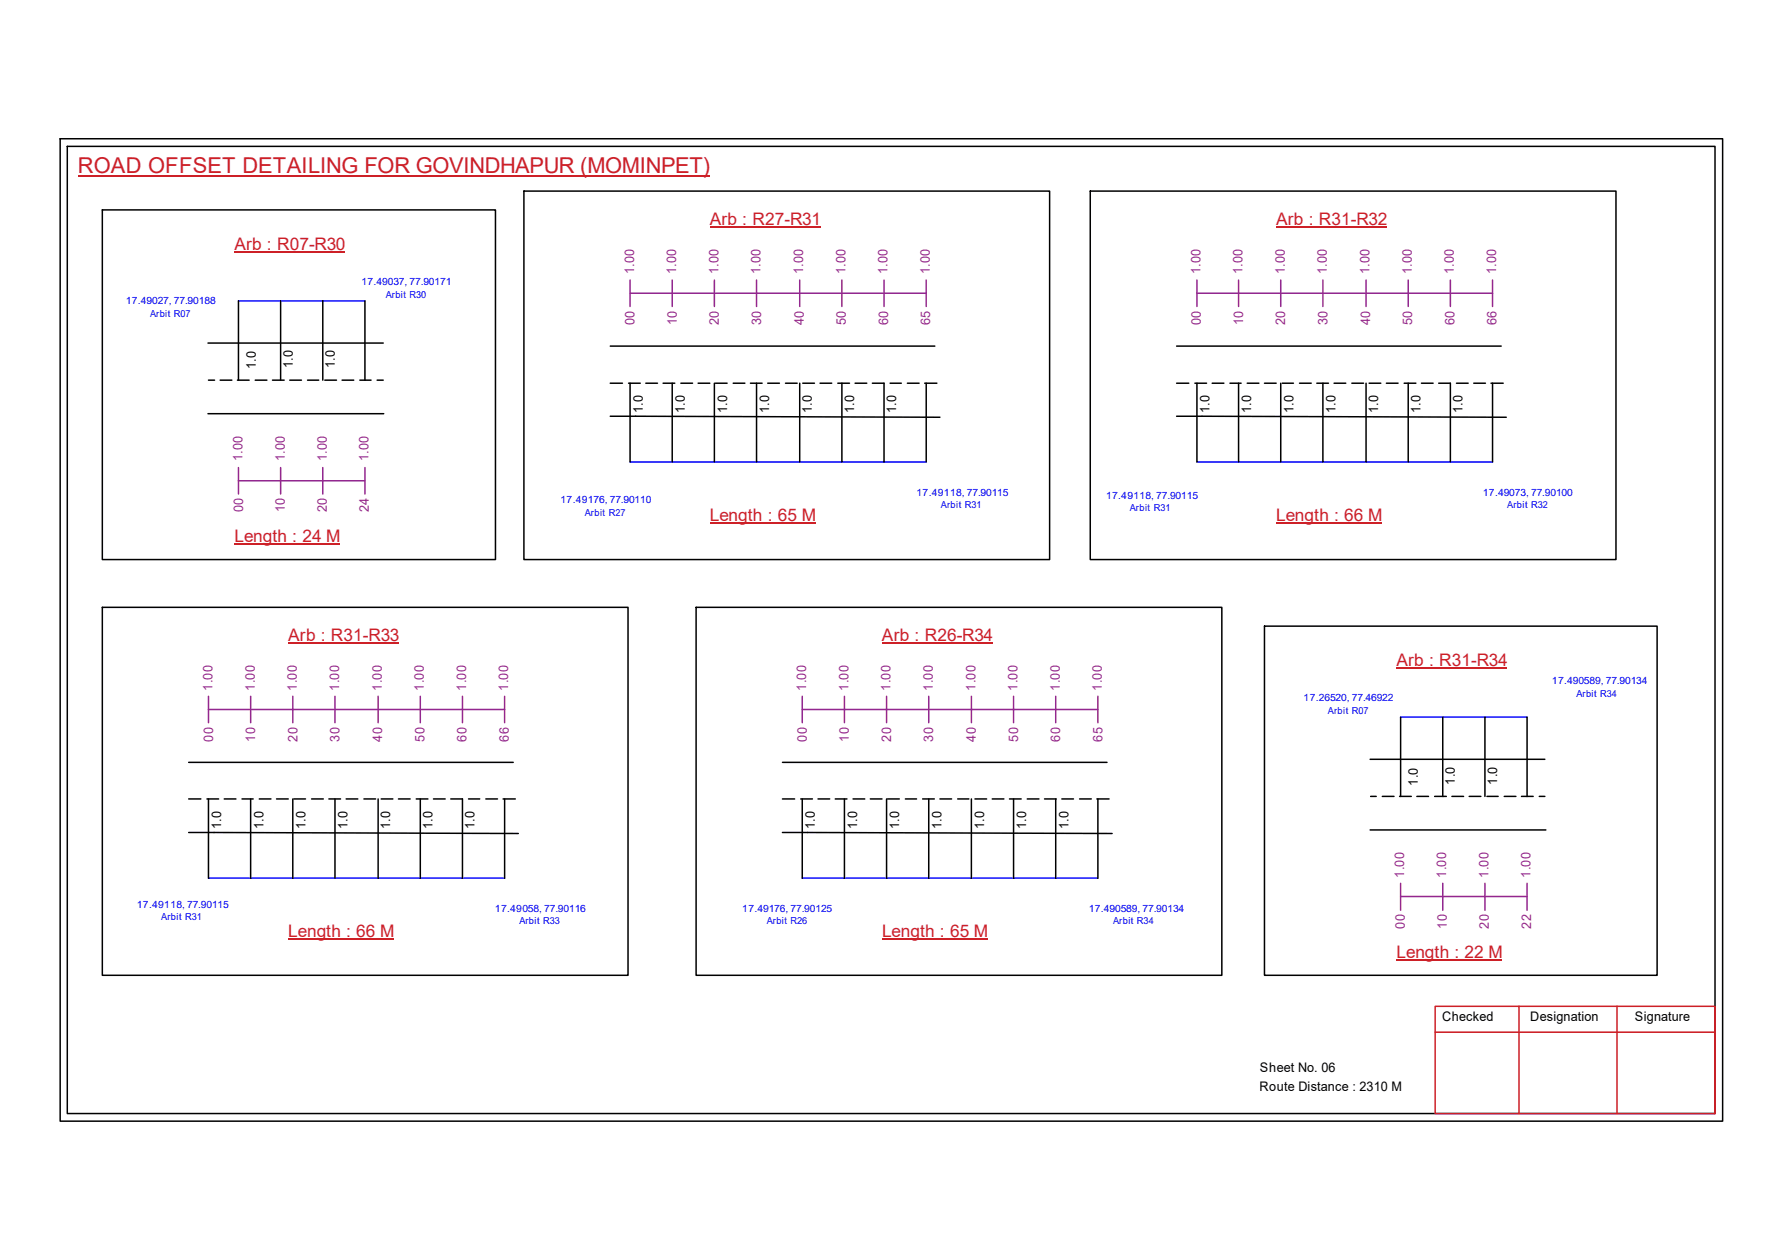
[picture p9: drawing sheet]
<svg xmlns="http://www.w3.org/2000/svg" width="297mm" height="210mm" viewBox="0 0 297 210" stroke-linecap="round" stroke-linejoin="round" font-family="sans-serif">
<defs><g id="words">
<text font-size="3.6" fill="#cd2027" x="13" y="28.9">ROAD OFFSET DETAILING FOR GOVINDHAPUR (MOMINPET)</text>
<g font-size="2.9" fill="#cd2027">
<text x="39.1" y="41.7">Arb : R07-R30</text>
<text x="118.3" y="37.4">Arb : R27-R31</text>
<text x="212.7" y="37.4">Arb : R31-R32</text>
<text x="118.3" y="86.8">Length : 65 M</text>
<text x="212.7" y="86.8">Length : 66 M</text>
<text x="39.1" y="90.3">Length : 24 M</text>
<text x="48" y="106.8">Arb : R31-R33</text>
<text x="147" y="106.8">Arb : R26-R34</text>
<text x="232.8" y="111">Arb : R31-R34</text>
<text x="48" y="156.1">Length : 66 M</text>
<text x="147" y="156.1">Length : 65 M</text>
<text x="232.8" y="159.5">Length : 22 M</text>
</g>
<g font-size="2.2" fill="#93278f">
<text x="105.7" y="45.7" transform="rotate(-90 105.7 45.7)">1.00</text>
<text x="112.7" y="45.7" transform="rotate(-90 112.7 45.7)">1.00</text>
<text x="119.8" y="45.7" transform="rotate(-90 119.8 45.7)">1.00</text>
<text x="126.8" y="45.7" transform="rotate(-90 126.8 45.7)">1.00</text>
<text x="133.9" y="45.7" transform="rotate(-90 133.9 45.7)">1.00</text>
<text x="140.9" y="45.7" transform="rotate(-90 140.9 45.7)">1.00</text>
<text x="148" y="45.7" transform="rotate(-90 148 45.7)">1.00</text>
<text x="155" y="45.7" transform="rotate(-90 155 45.7)">1.00</text>
<text x="200.1" y="45.7" transform="rotate(-90 200.1 45.7)">1.00</text>
<text x="207.1" y="45.7" transform="rotate(-90 207.1 45.7)">1.00</text>
<text x="214.2" y="45.7" transform="rotate(-90 214.2 45.7)">1.00</text>
<text x="221.2" y="45.7" transform="rotate(-90 221.2 45.7)">1.00</text>
<text x="228.3" y="45.7" transform="rotate(-90 228.3 45.7)">1.00</text>
<text x="235.3" y="45.7" transform="rotate(-90 235.3 45.7)">1.00</text>
<text x="242.4" y="45.7" transform="rotate(-90 242.4 45.7)">1.00</text>
<text x="249.4" y="45.7" transform="rotate(-90 249.4 45.7)">1.00</text>
<text x="105.8" y="54.2" transform="rotate(-90 105.8 54.2)">00</text>
<text x="112.8" y="54.2" transform="rotate(-90 112.8 54.2)">10</text>
<text x="119.8" y="54.2" transform="rotate(-90 119.8 54.2)">20</text>
<text x="126.9" y="54.2" transform="rotate(-90 126.9 54.2)">30</text>
<text x="134" y="54.2" transform="rotate(-90 134 54.2)">40</text>
<text x="141" y="54.2" transform="rotate(-90 141 54.2)">50</text>
<text x="148" y="54.2" transform="rotate(-90 148 54.2)">60</text>
<text x="155.1" y="54.2" transform="rotate(-90 155.1 54.2)">65</text>
<text x="200.2" y="54.2" transform="rotate(-90 200.2 54.2)">00</text>
<text x="207.2" y="54.2" transform="rotate(-90 207.2 54.2)">10</text>
<text x="214.2" y="54.2" transform="rotate(-90 214.2 54.2)">20</text>
<text x="221.3" y="54.2" transform="rotate(-90 221.3 54.2)">30</text>
<text x="228.4" y="54.2" transform="rotate(-90 228.4 54.2)">40</text>
<text x="235.4" y="54.2" transform="rotate(-90 235.4 54.2)">50</text>
<text x="242.4" y="54.2" transform="rotate(-90 242.4 54.2)">60</text>
<text x="249.5" y="54.2" transform="rotate(-90 249.5 54.2)">66</text>
<text x="40.4" y="76.9" transform="rotate(-90 40.4 76.9)">1.00</text>
<text x="47.5" y="76.9" transform="rotate(-90 47.5 76.9)">1.00</text>
<text x="54.5" y="76.9" transform="rotate(-90 54.5 76.9)">1.00</text>
<text x="61.4" y="76.9" transform="rotate(-90 61.4 76.9)">1.00</text>
<text x="40.5" y="85.3" transform="rotate(-90 40.5 85.3)">00</text>
<text x="47.5" y="85.3" transform="rotate(-90 47.5 85.3)">10</text>
<text x="54.5" y="85.3" transform="rotate(-90 54.5 85.3)">20</text>
<text x="61.5" y="85.3" transform="rotate(-90 61.5 85.3)">24</text>
<text x="35.4" y="115.1" transform="rotate(-90 35.4 115.1)">1.00</text>
<text x="42.5" y="115.1" transform="rotate(-90 42.5 115.1)">1.00</text>
<text x="49.5" y="115.1" transform="rotate(-90 49.5 115.1)">1.00</text>
<text x="56.5" y="115.1" transform="rotate(-90 56.5 115.1)">1.00</text>
<text x="63.6" y="115.1" transform="rotate(-90 63.6 115.1)">1.00</text>
<text x="70.7" y="115.1" transform="rotate(-90 70.7 115.1)">1.00</text>
<text x="77.7" y="115.1" transform="rotate(-90 77.7 115.1)">1.00</text>
<text x="84.7" y="115.1" transform="rotate(-90 84.7 115.1)">1.00</text>
<text x="134.4" y="115.1" transform="rotate(-90 134.4 115.1)">1.00</text>
<text x="141.4" y="115.1" transform="rotate(-90 141.4 115.1)">1.00</text>
<text x="148.5" y="115.1" transform="rotate(-90 148.5 115.1)">1.00</text>
<text x="155.5" y="115.1" transform="rotate(-90 155.5 115.1)">1.00</text>
<text x="162.6" y="115.1" transform="rotate(-90 162.6 115.1)">1.00</text>
<text x="169.6" y="115.1" transform="rotate(-90 169.6 115.1)">1.00</text>
<text x="176.7" y="115.1" transform="rotate(-90 176.7 115.1)">1.00</text>
<text x="183.7" y="115.1" transform="rotate(-90 183.7 115.1)">1.00</text>
<text x="35.5" y="123.5" transform="rotate(-90 35.5 123.5)">00</text>
<text x="42.5" y="123.5" transform="rotate(-90 42.5 123.5)">10</text>
<text x="49.6" y="123.5" transform="rotate(-90 49.6 123.5)">20</text>
<text x="56.6" y="123.5" transform="rotate(-90 56.6 123.5)">30</text>
<text x="63.7" y="123.5" transform="rotate(-90 63.7 123.5)">40</text>
<text x="70.7" y="123.5" transform="rotate(-90 70.7 123.5)">50</text>
<text x="77.8" y="123.5" transform="rotate(-90 77.8 123.5)">60</text>
<text x="84.8" y="123.5" transform="rotate(-90 84.8 123.5)">66</text>
<text x="134.5" y="123.5" transform="rotate(-90 134.5 123.5)">00</text>
<text x="141.5" y="123.5" transform="rotate(-90 141.5 123.5)">10</text>
<text x="148.5" y="123.5" transform="rotate(-90 148.5 123.5)">20</text>
<text x="155.6" y="123.5" transform="rotate(-90 155.6 123.5)">30</text>
<text x="162.7" y="123.5" transform="rotate(-90 162.7 123.5)">40</text>
<text x="169.7" y="123.5" transform="rotate(-90 169.7 123.5)">50</text>
<text x="176.7" y="123.5" transform="rotate(-90 176.7 123.5)">60</text>
<text x="183.8" y="123.5" transform="rotate(-90 183.8 123.5)">65</text>
<text x="234.1" y="146.2" transform="rotate(-90 234.1 146.2)">1.00</text>
<text x="241.1" y="146.2" transform="rotate(-90 241.1 146.2)">1.00</text>
<text x="248.1" y="146.2" transform="rotate(-90 248.1 146.2)">1.00</text>
<text x="255.1" y="146.2" transform="rotate(-90 255.1 146.2)">1.00</text>
<text x="234.1" y="154.7" transform="rotate(-90 234.1 154.7)">00</text>
<text x="241.2" y="154.7" transform="rotate(-90 241.2 154.7)">10</text>
<text x="248.2" y="154.7" transform="rotate(-90 248.2 154.7)">20</text>
<text x="255.2" y="154.7" transform="rotate(-90 255.2 154.7)">22</text>
</g>
<g font-size="2.2">
<text x="42.6" y="61.6" transform="rotate(-90 42.6 61.6)">1.0</text>
<text x="48.8" y="61.4" transform="rotate(-90 48.8 61.4)">1.0</text>
<text x="55.8" y="61.4" transform="rotate(-90 55.8 61.4)">1.0</text>
<text x="107.1" y="68.8" transform="rotate(-90 107.1 68.8)">1.0</text>
<text x="114.2" y="68.8" transform="rotate(-90 114.2 68.8)">1.0</text>
<text x="121.2" y="68.8" transform="rotate(-90 121.2 68.8)">1.0</text>
<text x="128.2" y="68.8" transform="rotate(-90 128.2 68.8)">1.0</text>
<text x="135.3" y="68.8" transform="rotate(-90 135.3 68.8)">1.0</text>
<text x="142.4" y="68.8" transform="rotate(-90 142.4 68.8)">1.0</text>
<text x="149.4" y="68.8" transform="rotate(-90 149.4 68.8)">1.0</text>
<text x="201.6" y="68.8" transform="rotate(-90 201.6 68.8)">1.0</text>
<text x="208.6" y="68.8" transform="rotate(-90 208.6 68.8)">1.0</text>
<text x="215.6" y="68.8" transform="rotate(-90 215.6 68.8)">1.0</text>
<text x="222.6" y="68.8" transform="rotate(-90 222.6 68.8)">1.0</text>
<text x="229.7" y="68.8" transform="rotate(-90 229.7 68.8)">1.0</text>
<text x="236.8" y="68.8" transform="rotate(-90 236.8 68.8)">1.0</text>
<text x="243.8" y="68.8" transform="rotate(-90 243.8 68.8)">1.0</text>
<text x="236.3" y="130.9" transform="rotate(-90 236.3 130.9)">1.0</text>
<text x="242.5" y="130.7" transform="rotate(-90 242.5 130.7)">1.0</text>
<text x="249.6" y="130.7" transform="rotate(-90 249.6 130.7)">1.0</text>
<text x="36.9" y="138.2" transform="rotate(-90 36.9 138.2)">1.0</text>
<text x="43.9" y="138.2" transform="rotate(-90 43.9 138.2)">1.0</text>
<text x="50.9" y="138.2" transform="rotate(-90 50.9 138.2)">1.0</text>
<text x="58" y="138.2" transform="rotate(-90 58 138.2)">1.0</text>
<text x="65.1" y="138.2" transform="rotate(-90 65.1 138.2)">1.0</text>
<text x="72.1" y="138.2" transform="rotate(-90 72.1 138.2)">1.0</text>
<text x="79.1" y="138.2" transform="rotate(-90 79.1 138.2)">1.0</text>
<text x="135.8" y="138.2" transform="rotate(-90 135.8 138.2)">1.0</text>
<text x="142.9" y="138.2" transform="rotate(-90 142.9 138.2)">1.0</text>
<text x="149.9" y="138.2" transform="rotate(-90 149.9 138.2)">1.0</text>
<text x="156.9" y="138.2" transform="rotate(-90 156.9 138.2)">1.0</text>
<text x="164" y="138.2" transform="rotate(-90 164 138.2)">1.0</text>
<text x="171.1" y="138.2" transform="rotate(-90 171.1 138.2)">1.0</text>
<text x="178.1" y="138.2" transform="rotate(-90 178.1 138.2)">1.0</text>
<text x="240.4" y="170.1">Checked</text>
<text x="255.1" y="170.1">Designation</text>
<text x="272.5" y="170.1">Signature</text>
<text x="210" y="178.6">Sheet No. 06</text>
<text x="209.9" y="181.7">Route Distance : 2310 M</text>
</g>
<g font-size="1.7" fill="#00f">
<text x="60.2" y="47.5">17.49037, 77.90171</text>
<text x="21" y="50.6">17.49027, 77.90188</text>
<text x="93.4" y="83.7">17.49176, 77.90110</text>
<text x="152.8" y="82.6">17.49118, 77.90115</text>
<text x="184.4" y="83.1">17.49118, 77.90115</text>
<text x="247.2" y="82.6">17.49073, 77.90100</text>
<text x="258.7" y="113.9">17.490589, 77.90134</text>
<text x="217.3" y="116.8">17.26520, 77.46922</text>
<text x="22.8" y="151.2">17.49118, 77.90115</text>
<text x="82.5" y="151.9">17.49058, 77.90116</text>
<text x="123.7" y="151.9">17.49176, 77.90125</text>
<text x="181.5" y="151.9">17.490589, 77.90134</text>
</g>
<g font-size="1.6" fill="#00f">
<text x="25" y="52.7">Arbit R07</text>
<text x="64.3" y="49.6">Arbit R30</text>
<text x="97.5" y="85.9">Arbit R27</text>
<text x="156.8" y="84.7">Arbit R31</text>
<text x="188.3" y="85.2">Arbit R31</text>
<text x="251.2" y="84.7">Arbit R32</text>
<text x="221.4" y="119">Arbit R07</text>
<text x="262.8" y="116.1">Arbit R34</text>
<text x="26.9" y="153.3">Arbit R31</text>
<text x="86.6" y="154">Arbit R33</text>
<text x="127.8" y="154">Arbit R26</text>
<text x="185.5" y="154">Arbit R34</text>
</g>
</g></defs>
<g fill="none" stroke="#000" stroke-width=".25">
<path d="M10 23.1h277.1v163.7h-277.1zM11.2 24.4h274.7v161.1h-274.7zM17.1 35h65.5v58.2h-65.5zM87.3 31.8h87.7v61.4h-87.7zM181.7 31.8h87.7v61.4h-87.7zM34.7 57.1h29.2M39.7 50.1v13.2M46.8 50.1v13.2M53.8 50.1v13.2M60.8 50.1v13.2M101.7 57.7h54.1M196.1 57.7h54.1"/>
<path d="M34.7 68.9h29.3M34.8 63.3h1M36.7 63.3h1.9M39.6 63.3h1.9M42.5 63.3h2M45.4 63.3h2M48.3 63.3h1.9M51.3 63.3h1.8M54.1 63.3h2M57 63.3h2M60 63.3h1.8M62.9 63.3h1"/>
<path d="M101.7 69.3l55 .2M101.7 63.8h2.1M104.8 63.8h1.9M105 63.8v13.2M107.7 63.8h1.9M110.5 63.8h2M112.1 63.8v13.2M113.5 63.8h1.9M116.4 63.8h1.9M119.1 63.8v13.2M119.2 63.8h2M122.2 63.8h2"/>
<path d="M125.1 63.8h1.9M126.1 63.8v13.2M128 63.8h1.9M130.9 63.8h2M133.3 63.8v13.2M133.8 63.8h2M136.7 63.8h1.9M139.7 63.8h1.9M140.3 63.8v13.2M142.5 63.8h2M145.4 63.8h2v13.2M148.4 63.8h1.8"/>
<path d="M151.3 63.8h1.9M154.1 63.8h2.1M154.4 63.8v13.2M196.1 69.3l55 .2M196.1 63.8h2.1M199.2 63.8h1.9M199.5 63.8v13.2M202.1 63.8h1.9M205 63.8h1.9M206.5 63.8v13.2M207.9 63.8h1.9M210.8 63.8h1.9"/>
<path d="M213.5 63.8v13.2M213.7 63.8h1.9M216.6 63.8h2M219.5 63.8h1.9M220.5 63.8v13.2M222.4 63.8h1.9M225.3 63.8h2M227.7 63.8v13.2M228.2 63.8h2M231.1 63.8h1.9M234.1 63.8h1.9M234.7 63.8v13.2"/>
<path d="M236.9 63.8h2M239.8 63.8h2v13.2M242.8 63.8h1.9M245.7 63.8h1.9M248.5 63.8h2.1M248.8 63.8v13.2M17.1 101.2h87.6v61.3h-87.6zM116 101.2h87.7v61.3h-87.7zM210.8 104.3h65.4v58.2h-65.4zM233.5 119.5v13.2M240.5 119.5v13.2M247.5 119.5v13.2"/>
<path d="M254.5 119.5v13.2M31.5 138.7l54.9 .2M31.5 133.1h2M31.5 127h54.1M34.5 133.1h1.9M34.8 133.1v13.2M37.4 133.1h1.9M40.3 133.1h1.9M41.8 133.1v13.2M43.2 133.1h2M46.1 133.1h1.9M48.8 133.1v13.2"/>
<path d="M49 133.1h1.9M51.9 133.1h2M54.8 133.1h2M55.8 133.1v13.2M57.7 133.1h1.9M60.7 133.1h1.9M63 133.1v13.2M63.5 133.1h2M66.4 133.1h2M69.4 133.1h1.9M70.1 133.1v13.2M72.3 133.1h1.9"/>
<path d="M75.1 133.1h2v13.2M78.1 133.1h1.9M81 133.1h1.9M83.9 133.1h2M84.1 133.1v13.2M130.4 138.7l55 .2M130.4 133.1h2.1M130.4 127h54.1M133.5 133.1h1.9M133.7 133.1v13.2M136.4 133.1h1.9M139.2 133.1h2"/>
<path d="M140.8 133.1v13.2M142.2 133.1h1.9M145.1 133.1h1.9M147.8 133.1v13.2M148 133.1h1.9M150.9 133.1h1.9M153.8 133.1h1.9M154.8 133.1v13.2M156.7 133.1h1.9M159.6 133.1h1.9M161.9 133.1v13.2M162.5 133.1h2"/>
<path d="M165.4 133.1h1.9M168.3 133.1h1.9M168.9 133.1v13.2M171.2 133.1h2M174.1 133.1h2M176 133.1v13.2M177 133.1h1.9M180 133.1h1.9M182.8 133.1h2.1M183 133.1v13.2M228.4 126.5h29.1M228.4 138.3h29.3"/>
<path d="M228.5 132.7h.9M230.4 132.7h2M233.3 132.7h1.9M236.2 132.7h1.9M239.1 132.7h2M242 132.7h2M244.9 132.7h1.9M247.9 132.7h1.8M250.7 132.7h2M253.6 132.7h2M256.6 132.7h.9"/>
</g>
<path d="M239.2 167.6h46.7v17.9h-46.7zM239.2 172h46.7M253.2 167.6v17.9M269.5 167.6v17.9" fill="none" stroke="#cc1f26" stroke-width=".25"/>
<path d="M13 29.3h105.3" fill="none" stroke="#cd2027" stroke-width=".25"/>
<path d="M39.7 50.1h21.1M105 77h49.4M199.5 77h49.3M233.5 119.5h21M34.8 146.3h49.3M133.7 146.3h49.3" fill="none" stroke="#00f" stroke-width=".25"/>
<g fill="none" stroke="#93278f" stroke-width=".25">
<path d="M105 48.9h49.4M105 46.7v4.4M112.1 46.7v4.4M119.1 46.7v4.4M126.1 46.7v4.4M133.3 46.7v4.4M140.3 46.7v4.4M147.4 46.7v4.4M154.4 46.7v4.4M199.5 48.9h49.3M199.5 46.7v4.4M206.5 46.7v4.4"/>
<path d="M213.5 46.7v4.4M220.5 46.7v4.4M227.7 46.7v4.4M234.7 46.7v4.4M241.8 46.7v4.4M248.8 46.7v4.4M39.7 77.9v4.4M46.8 77.9v4.4M53.8 77.9v4.4M60.8 77.9v4.4M39.7 80.1h21.1M34.8 118.2h49.3"/>
<path d="M34.8 116v4.4M41.8 116v4.4M48.8 116v4.4M55.8 116v4.4M63 116v4.4M70.1 116v4.4M77.1 116v4.4M84.1 116v4.4M133.7 118.2h49.3M133.7 116v4.4M140.8 116v4.4M147.8 116v4.4"/>
<path d="M154.8 116v4.4M161.9 116v4.4M168.9 116v4.4M176 116v4.4M183 116v4.4M233.5 149.4h21M233.5 147.2v4.4M240.5 147.2v4.4M247.5 147.2v4.4M254.5 147.2v4.4"/>
</g>
<path d="M118.3 37.8h18.5M212.7 37.8h18.5M39.1 42h18.4M39.1 90.6h17.6M118.3 87.1h17.6M212.7 87.1h17.6M48 107.1h18.5M147 107.1h18.5M232.8 111.3h18.4M48 156.5h17.7M147 156.5h17.6M232.8 159.9h17.6" fill="none" stroke="#cd2027" stroke-width=".17"/>
<use href="#words"/>
</svg>
